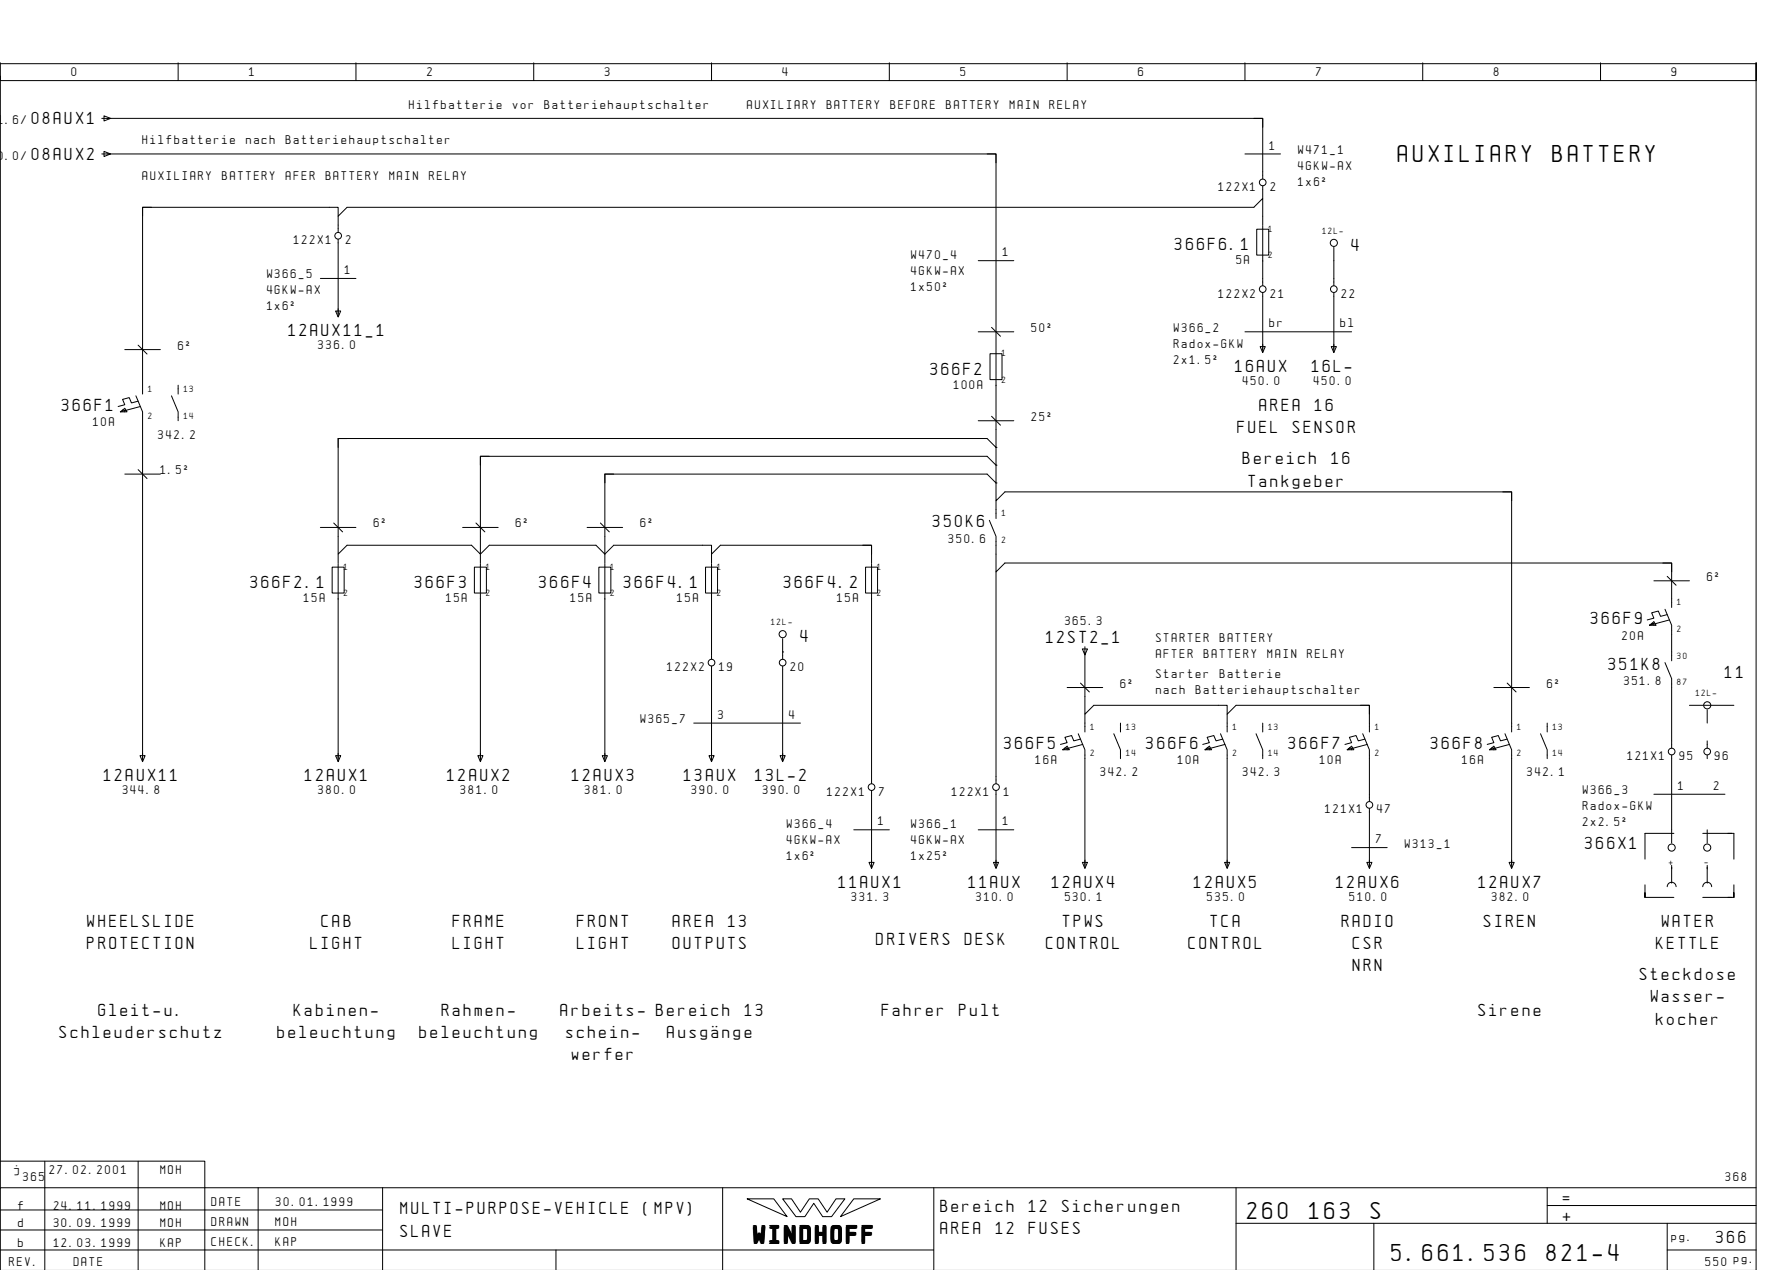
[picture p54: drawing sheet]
<svg xmlns="http://www.w3.org/2000/svg" width="399mm" height="286mm" viewBox="0 0 399 286" stroke-linecap="round" stroke-linejoin="round" font-family="sans-serif">
<defs><g id="words">
<g font-size="4.4">
<text x="314.5" y="36.4">AUXILIARY</text>
<text x="349.3" y="36.4">BATTERY</text>
<text x="280.6" y="274.1">260</text>
<text x="294.5" y="274.1">163</text>
<text x="308.4" y="274.1">S</text>
<text x="169.5" y="279.3">WINDHOFF</text>
<text x="313.1" y="283.6">5.661.536</text>
<text x="347.9" y="283.6">821-4</text>
</g>
<g font-size="3.1">
<text x="7.2" y="27.9">08AUX1</text>
<text x="7.2" y="35.9">08AUX2</text>
<text x="264.3" y="56.3">366F6.1</text>
<text x="304.1" y="56.4">4</text>
<text x="64.9" y="75.6">12AUX11_1</text>
<text x="277.9" y="83.6">16AUX</text>
<text x="295.1" y="83.6">16L-</text>
<text x="209.3" y="84.3">366F2</text>
<text x="13.9" y="92.4">366F1</text>
<text x="283.4" y="92.4">AREA</text>
<text x="295.8" y="92.4">16</text>
<text x="278.4" y="97.4">FUEL</text>
<text x="290.8" y="97.4">SENSOR</text>
<text x="279.6" y="104.4">Bereich</text>
<text x="299.5" y="104.4">16</text>
<text x="280.9" y="109.4">Tankgeber</text>
<text x="209.9" y="118.6">350K6</text>
<text x="56.3" y="132.3">366F2.1</text>
<text x="93.3" y="132.3">366F3</text>
<text x="121.3" y="132.3">366F4</text>
<text x="140.3" y="132.3">366F4.1</text>
<text x="176.3" y="132.3">366F4.2</text>
<text x="357.9" y="140.4">366F9</text>
<text x="180.1" y="144.4">4</text>
<text x="235.4" y="144.6">12ST2_1</text>
<text x="361.9" y="150.6">351K8</text>
<text x="388.1" y="152.4">11</text>
<text x="225.9" y="168.4">366F5</text>
<text x="257.9" y="168.4">366F6</text>
<text x="289.9" y="168.4">366F7</text>
<text x="321.9" y="168.4">366F8</text>
<text x="23.4" y="175.6">12AUX11</text>
<text x="68.6" y="175.6">12AUX1</text>
<text x="100.6" y="175.6">12AUX2</text>
<text x="128.6" y="175.6">12AUX3</text>
<text x="153.9" y="175.6">13AUX</text>
<text x="169.9" y="175.6">13L-2</text>
<text x="356.6" y="190.9">366X1</text>
<text x="188.6" y="199.6">11AUX1</text>
<text x="217.9" y="199.6">11AUX</text>
<text x="236.6" y="199.6">12AUX4</text>
<text x="268.6" y="199.6">12AUX5</text>
<text x="300.6" y="199.6">12AUX6</text>
<text x="332.6" y="199.6">12AUX7</text>
<text x="19.6" y="208.4">WHEELSLIDE</text>
<text x="72.3" y="208.4">CAB</text>
<text x="101.9" y="208.4">FRAME</text>
<text x="129.9" y="208.4">FRONT</text>
<text x="151.4" y="208.4">AREA</text>
<text x="163.8" y="208.4">13</text>
<text x="239.1" y="208.4">TPWS</text>
<text x="272.3" y="208.4">TCA</text>
<text x="301.9" y="208.4">RADIO</text>
<text x="333.9" y="208.4">SIREN</text>
<text x="373.9" y="208.4">WATER</text>
<text x="19.6" y="213.4">PROTECTION</text>
<text x="69.9" y="213.4">LIGHT</text>
<text x="101.9" y="213.4">LIGHT</text>
<text x="129.9" y="213.4">LIGHT</text>
<text x="151.4" y="213.4">OUTPUTS</text>
<text x="197.2" y="212.4">DRIVERS</text>
<text x="217.1" y="212.4">DESK</text>
<text x="235.4" y="213.4">CONTROL</text>
<text x="267.4" y="213.4">CONTROL</text>
<text x="304.3" y="213.4">CSR</text>
<text x="372.6" y="213.4">KETTLE</text>
<text x="304.3" y="218.4">NRN</text>
<text x="368.9" y="220.4">Steckdose</text>
<text x="371.4" y="225.4">Wasser-</text>
<text x="13.4" y="233.4">Schleuderschutz</text>
<text x="22.1" y="228.4">Gleit-u.</text>
<text x="62.4" y="233.4">beleuchtung</text>
<text x="66.1" y="228.4">Kabinen-</text>
<text x="94.4" y="233.4">beleuchtung</text>
<text x="99.4" y="228.4">Rahmen-</text>
<text x="126.1" y="228.4">Arbeits- Bereich</text>
<text x="127.4" y="233.4">schein-</text>
<text x="150.1" y="233.4">AusgÑnge</text>
<text x="167.5" y="228.4">13</text>
<text x="198.4" y="228.4">Fahrer</text>
<text x="215.8" y="228.4">Pult</text>
<text x="332.6" y="228.4">Sirene</text>
<text x="372.6" y="230.4">kocher</text>
<text x="128.6" y="238.4">werfer</text>
<text x="90.1" y="273.1">MULTI-PURPOSE-VEHICLE</text>
<text x="144.8" y="273.1">(MPV)</text>
<text x="211.6" y="272.6">Bereich</text>
<text x="231.5" y="272.6">12</text>
<text x="238.9" y="272.6">Sicherungen</text>
<text x="351.6" y="270.6">=</text>
<text x="351.6" y="274.6">+</text>
<text x="90.1" y="278.1">SLAVE</text>
<text x="211.6" y="277.6">AREA</text>
<text x="224" y="277.6">12</text>
<text x="231.5" y="277.6">FUSES</text>
<text x="386.1" y="279.6">366</text>
</g>
<g font-size="2.3">
<text x="16.1" y="17.1">0</text>
<text x="56.1" y="17.1">1</text>
<text x="96.1" y="17.1">2</text>
<text x="136.1" y="17.1">3</text>
<text x="176.1" y="17.1">4</text>
<text x="216.1" y="17.1">5</text>
<text x="256.1" y="17.1">6</text>
<text x="296.1" y="17.1">7</text>
<text x="336.1" y="17.1">8</text>
<text x="376.1" y="17.1">9</text>
<text x="-.6" y="27.9">1.6/</text>
<text x="92.1" y="24.4">Hilfbatterie</text>
<text x="115.4" y="24.4">vor</text>
<text x="122.5" y="24.4">Batteriehauptschalter</text>
<text x="168.1" y="24.4">AUXILIARY</text>
<text x="186" y="24.4">BATTERY</text>
<text x="200.3" y="24.4">BEFORE</text>
<text x="212.9" y="24.4">BATTERY</text>
<text x="227.2" y="24.4">MAIN</text>
<text x="236.1" y="24.4">RELAY</text>
<text x="-.6" y="35.9">0.0/</text>
<text x="32.1" y="32.4">Hilfbatterie</text>
<text x="55.4" y="32.4">nach</text>
<text x="64.3" y="32.4">Batteriehauptschalter</text>
<text x="285.6" y="33.6">1</text>
<text x="292.1" y="34.6">W471_1</text>
<text x="32.1" y="40.4">AUXILIARY</text>
<text x="50" y="40.4">BATTERY</text>
<text x="64.3" y="40.4">AFER</text>
<text x="73.3" y="40.4">BATTERY</text>
<text x="87.6" y="40.4">MAIN</text>
<text x="96.6" y="40.4">RELAY</text>
<text x="292.1" y="38.2">4GKW-AX</text>
<text x="292.1" y="41.8">1x6˝</text>
<text x="274.1" y="42.9">122X1</text>
<text x="285.8" y="42.9">2</text>
<text x="66.1" y="54.9">122X1</text>
<text x="77.8" y="54.9">2</text>
<text x="205" y="58.3">W470_4</text>
<text x="225.6" y="57.6">1</text>
<text x="278.1" y="59.4">5A</text>
<text x="60.1" y="62.6">W366_5</text>
<text x="77.6" y="61.6">1</text>
<text x="205" y="61.9">4GKW-AX</text>
<text x="205" y="65.5">1x50˝</text>
<text x="60.1" y="66.2">4GKW-AX</text>
<text x="60.1" y="69.8">1x6˝</text>
<text x="274.1" y="66.9">122X2</text>
<text x="285.8" y="66.9">21</text>
<text x="301.8" y="66.9">22</text>
<text x="232.1" y="74.6">50˝</text>
<text x="264.1" y="74.6">W366_2</text>
<text x="285.6" y="73.6">br</text>
<text x="301.6" y="73.6">bl</text>
<text x="40.1" y="78.6">6˝</text>
<text x="71.6" y="78.6">336.0</text>
<text x="264.1" y="78.2">Radox-GKW</text>
<text x="264.1" y="81.8">2x1.5˝</text>
<text x="214.6" y="87.4">100A</text>
<text x="279.6" y="86.6">450.0</text>
<text x="295.6" y="86.6">450.0</text>
<text x="21" y="95.9">10A</text>
<text x="232.1" y="94.6">25˝</text>
<text x="35.6" y="98.6">342.2</text>
<text x="36.1" y="106.6">1.5˝</text>
<text x="84.1" y="118.6">6˝</text>
<text x="116.1" y="118.6">6˝</text>
<text x="144.1" y="118.6">6˝</text>
<text x="213.4" y="122.1">350.6</text>
<text x="384.1" y="130.6">6˝</text>
<text x="68.4" y="135.4">15A</text>
<text x="100.4" y="135.4">15A</text>
<text x="128.4" y="135.4">15A</text>
<text x="152.4" y="135.4">15A</text>
<text x="188.4" y="135.4">15A</text>
<text x="239.6" y="140.5">365.3</text>
<text x="365" y="143.9">20A</text>
<text x="260.1" y="144.4">STARTER</text>
<text x="260.1" y="148">AFTER</text>
<text x="270.8" y="148">BATTERY</text>
<text x="274.4" y="144.4">BATTERY</text>
<text x="285.1" y="148">MAIN</text>
<text x="294.1" y="148">RELAY</text>
<text x="150.1" y="150.9">122X2</text>
<text x="161.8" y="150.9">19</text>
<text x="177.8" y="150.9">20</text>
<text x="252.1" y="154.6">6˝</text>
<text x="260.1" y="152.4">Starter</text>
<text x="274.4" y="152.4">Batterie</text>
<text x="348.1" y="154.6">6˝</text>
<text x="365.4" y="154.1">351.8</text>
<text x="161.6" y="161.6">3</text>
<text x="177.6" y="161.6">4</text>
<text x="260.1" y="156">nach</text>
<text x="269" y="156">Batteriehauptschalter</text>
<text x="144.1" y="162.6">W365_7</text>
<text x="233" y="171.9">16A</text>
<text x="265" y="171.9">10A</text>
<text x="297" y="171.9">10A</text>
<text x="329" y="171.9">16A</text>
<text x="366.1" y="170.9">121X1</text>
<text x="377.8" y="170.9">95</text>
<text x="385.8" y="170.9">96</text>
<text x="27.6" y="178.6">344.8</text>
<text x="71.6" y="178.6">380.0</text>
<text x="103.6" y="178.6">381.0</text>
<text x="131.6" y="178.6">381.0</text>
<text x="155.6" y="178.6">390.0</text>
<text x="171.6" y="178.6">390.0</text>
<text x="186.1" y="178.9">122X1</text>
<text x="197.8" y="178.9">7</text>
<text x="214.1" y="178.9">122X1</text>
<text x="225.8" y="178.9">1</text>
<text x="247.6" y="174.6">342.2</text>
<text x="279.6" y="174.6">342.3</text>
<text x="343.6" y="174.6">342.1</text>
<text x="356.1" y="178.6">W366_3</text>
<text x="377.6" y="177.6">1</text>
<text x="385.6" y="177.6">2</text>
<text x="197.6" y="185.6">1</text>
<text x="225.6" y="185.6">1</text>
<text x="298.1" y="182.9">121X1</text>
<text x="309.8" y="182.9">47</text>
<text x="356.1" y="182.2">Radox-GKW</text>
<text x="356.1" y="185.8">2x2.5˝</text>
<text x="177" y="186.3">W366_4</text>
<text x="177" y="189.9">4GKW-AX</text>
<text x="205" y="186.3">W366_1</text>
<text x="205" y="189.9">4GKW-AX</text>
<text x="309.6" y="189.6">7</text>
<text x="316.1" y="190.6">W313_1</text>
<text x="177" y="193.5">1x6˝</text>
<text x="205" y="193.5">1x25˝</text>
<text x="191.6" y="202.6">331.3</text>
<text x="219.6" y="202.6">310.0</text>
<text x="239.6" y="202.6">530.1</text>
<text x="271.6" y="202.6">535.0</text>
<text x="303.6" y="202.6">510.0</text>
<text x="335.6" y="202.6">382.0</text>
<text x="3.2" y="264">j</text>
<text x="5.2" y="265.6">365</text>
<text x="11.1" y="264">27.02.2001</text>
<text x="36.1" y="264">MOH</text>
<text x="388.2" y="265.6">368</text>
<text x="4.1" y="272">f</text>
<text x="12.1" y="272">24.11.1999</text>
<text x="36.1" y="272">MOH</text>
<text x="47.6" y="271.1">DATE</text>
<text x="47.6" y="275.6">DRAWN</text>
<text x="62" y="275.6">MOH</text>
<text x="62.1" y="271.1">30.01.1999</text>
<text x="4.1" y="276">d</text>
<text x="4.1" y="280.4">b</text>
<text x="12.1" y="276">30.09.1999</text>
<text x="12.1" y="280.4">12.03.1999</text>
<text x="36.1" y="276">MOH</text>
<text x="36.1" y="280.4">KAP</text>
<text x="47.6" y="280.1">CHECK.</text>
<text x="62" y="280.1">KAP</text>
<text x="376.1" y="279.1">pg.</text>
<text x="2.1" y="284.6">REV.</text>
<text x="16.6" y="284.6">DATE</text>
<text x="383.7" y="284.6">550 pg.</text>
</g>
<g font-size="1.6">
<text x="285.4" y="52.1">1</text>
<text x="297.5" y="52.6">12L-</text>
<text x="285.4" y="58.1">2</text>
<text x="225.4" y="80.1">1</text>
<text x="33.4" y="88.1">1</text>
<text x="41.4" y="88.1">13</text>
<text x="225.4" y="86.1">2</text>
<text x="33.4" y="94.1">2</text>
<text x="41.4" y="94.1">14</text>
<text x="225.4" y="116.1">1</text>
<text x="225.4" y="122.1">2</text>
<text x="77.4" y="128.1">1</text>
<text x="109.4" y="128.1">1</text>
<text x="137.4" y="128.1">1</text>
<text x="161.4" y="128.1">1</text>
<text x="197.4" y="128.1">1</text>
<text x="77.4" y="134.1">2</text>
<text x="109.4" y="134.1">2</text>
<text x="137.4" y="134.1">2</text>
<text x="161.4" y="134.1">2</text>
<text x="197.4" y="134.1">2</text>
<text x="377.4" y="136.1">1</text>
<text x="173.5" y="140.6">12L-</text>
<text x="377.4" y="142.1">2</text>
<text x="377.4" y="148.1">30</text>
<text x="377.4" y="154.1">87</text>
<text x="381.5" y="156.6">12L-</text>
<text x="245.4" y="164.1">1</text>
<text x="253.4" y="164.1">13</text>
<text x="277.4" y="164.1">1</text>
<text x="285.4" y="164.1">13</text>
<text x="309.4" y="164.1">1</text>
<text x="341.4" y="164.1">1</text>
<text x="349.4" y="164.1">13</text>
<text x="245.4" y="170.1">2</text>
<text x="253.4" y="170.1">14</text>
<text x="277.4" y="170.1">2</text>
<text x="285.4" y="170.1">14</text>
<text x="309.4" y="170.1">2</text>
<text x="341.4" y="170.1">2</text>
<text x="349.4" y="170.1">14</text>
<text x="375.4" y="194.6">+</text>
<text x="383.4" y="194.6">-</text>
</g>
</g></defs>
<g fill="none" stroke="#000" stroke-width=".22">
<path d="M.1 14.1v4h395v-4v271.6M.1 17.1v250M.1 14.3h395M40.1 14.1v4M80.1 14.1v4M120.1 14.1v4M160.1 14.1v4M200.1 14.1v4M240.1 14.1v4M280.1 14.1v4M320.1 14.1v4M360.1 14.1v4"/>
<path d="M22.9 26.6h1.9M22.9 34.6h1.9M23.4 26l1.5 .6-1.5 .6zM23.4 34l1.5 .6-1.5 .6zM24.1 34.6h200v44M24.1 26.6h260v13.6M222.1 34.6h2v2M280.1 34.6h8M282.1 26.6h2v2M34.1 46.6h-2v2M76.1 48.6v3.6M76.1 53.8v17.4"/>
<path d="M220.1 58.6h8M282.7 51.5h2.7v5.9h-2.7zM284.1 50.6v-6l-2 2h-204l-2 2v-2h-44v42M284.1 41.8v2.8M284.1 50.8v13.4M300.1 55.6v8.6M28.1 78.6h8M31.1 77.6l2 2M72.1 62.6h8M75.5 70h1.2l-.6 1.3zM220.1 74.6h8M222.7 79.5h2.7v5.9h-2.7z"/>
<path d="M223.1 73.6l2 2M224.1 78.8v21.8l-2-2h-146v26l2-2h28l2 2v-22h114l2 2v-4M280.1 74.6h24M283.5 77.9h1.2l-.6 1.4zM284.1 65.8v13.4M299.5 77.9h1.2l-.6 1.4zM300.1 65.8v13.4M27.6 92.2h.5v.4M30.6 89l1.5 3.6v78.6M31.1 90.2l-1.5 .4-.5-1.2-1.5 .4 .5 1.2-1.5 .4M31.6 91.4l-4.5 1.2 1-.8 .5 .8h-1.5M38.6 89l1.5 3.6v2"/>
<path d="M40.1 86.6v2M78.1 98.6h-2v2M220.1 94.6h8M223.1 93.6l2 2M28.1 106.6h8M31.1 105.6l2 2M72.1 118.6h8M75.1 117.6l2 2M104.1 118.6h8M107.1 117.6l2 2M110.1 102.6h-2v2M132.1 118.6h8"/>
<path d="M135.1 117.6l2 2M138.1 106.6h-2v2M222.6 117l1.5 3.6v8l2-2h150v10M224.1 100.6h.1M224.1 104.6h.1M224.1 108.6h.1M224.1 112.6v4M224.1 108.6v4l2-2h114v54M224.1 104.6v4l-2-2h-86v18l-2-2h-24l-2 2v2M338.1 110.6h2v2M74.7 127.5h2.7v5.9h-2.7zM76.1 124.6v2"/>
<path d="M76.1 126.8v44.4M106.7 127.5h2.7v5.9h-2.7zM108.1 126.8v44.4M134.7 127.5h2.7v5.9h-2.7zM136.1 126.6v-2l2-2h22v2l2-2h34v4M136.1 126.8v44.4M158.7 127.5h2.7v5.9h-2.7zM160.1 124.6v2M160.1 126.8v21.4M194.1 122.6h2v2M194.7 127.5h2.7v5.9h-2.7zM196.1 126.8v49.4"/>
<path d="M224.1 128.6v47.6M372.1 130.6h8M374.1 126.6h2v2M374.6 137l1.5 3.6v8M375.1 138.2l-1.5 .4-.5-1.2-1.5 .4 .5 1.2-1.5 .4M375.1 129.6l2 2M375.6 139.4l-4.5 1.2 1-.8 .5 .8h-1.5M160.1 149.8v21.4M176.1 146.6h.1M176.1 143.6v4.6M176.1 149.8v21.4M240.1 154.6h8"/>
<path d="M243.1 153.6l2 2M243.5 146h1.2l-.6 1.3zM244.1 145.5v15.1l2-2h30v2l2-2h30v6M306.1 158.6h2v2M336.1 154.6h8M339.1 153.6l2 2M371.6 140.2h.5v.4M374.6 149l1.5 3.6v15.6M380.1 158.6h10M384.1 159.6v3M31.5 170h1.2l-.6 1.3zM75.5 170h1.2l-.6 1.3z"/>
<path d="M107.5 170h1.2l-.6 1.3zM135.5 170h1.2l-.6 1.3zM156.1 162.6h24M159.5 170h1.2l-.6 1.3zM175.5 170h1.2l-.6 1.3zM196.1 177.8v17.4M224.1 177.8v17.4M239.6 168.2h.5v.4M242.6 165l1.5 3.6v26.6M243.1 166.2l-1.5 .4-.5-1.2-1.5 .4 .5 1.2-1.5 .4M243.6 167.4l-4.5 1.2 1-.8 .5 .8h-1.5M244.1 160.6v4"/>
<path d="M250.6 165l1.5 3.6v2M252.1 162.6v2M271.6 168.2h.5v.4M274.6 165l1.5 3.6v26.6M275.1 166.2l-1.5 .4-.5-1.2-1.5 .4 .5 1.2-1.5 .4M275.6 167.4l-4.5 1.2 1-.8 .5 .8h-1.5M276.1 160.6v4M282.6 165l1.5 3.6v2M284.1 162.6v2M303.6 168.2h.5v.4M306.6 165l1.5 3.6v11.6M307.1 166.2l-1.5 .4-.5-1.2-1.5 .4 .5 1.2-1.5 .4"/>
<path d="M307.6 167.4l-4.5 1.2 1-.8 .5 .8h-1.5M335.6 168.2h.5v.4M338.6 165l1.5 3.6v26.6M339.1 166.2l-1.5 .4-.5-1.2-1.5 .4 .5 1.2-1.5 .4M339.6 167.4l-4.5 1.2 1-.8 .5 .8h-1.5M346.6 165l1.5 3.6v2M348.1 162.6v2M372.1 178.6h16M376.1 169.8v19.8M384.1 166.6v1.6M384.1 169.8v.8M192.1 186.6h8"/>
<path d="M195.5 194h1.2l-.6 1.3zM220.1 186.6h8M223.5 194h1.2l-.6 1.3zM243.5 194h1.2l-.6 1.3zM275.5 194h1.2l-.6 1.3zM304.1 190.6h8M307.5 194h1.2l-.6 1.3zM308.1 181.8v13.4M339.5 194h1.2l-.6 1.3zM370.1 199v2.8v-1M375.1 199.4a1 1 0 0 1 1-1 1 1 0 0 1 1 1M376.1 194.6v4"/>
<path d="M376.6 187.4h-6.5v5.8M383.1 199.4a1 1 0 0 1 1-1 1 1 0 0 1 1 1M383.1 187.4h7v5.8M384.1 186.6v3M384.1 194.6v4M390.1 199v2.8v-1M370.1 201.8h6.5M383.1 201.8h7M.1 261.1h46v6.1M10.1 261.1v24.5M31.1 261.1v24.5M46.1 267.1v18.6"/>
<path d="M58.1 267.1v18.6M86.1 272.1h-86M86.1 276.6h-86M86.1 267.1v18.6M162.6 267.1v18.6M168.1 269.6h6l3 4zM176.1 269.6h2l2 3 2-3h2l2 3 2-3h2l-3 4h-2l-2-3-2 3h-2zM192.1 269.6h6l-9 4zM210.1 267.1v18.6M278.1 275.1h117M278.1 267.1v18.6M309.1 275.1v10.6"/>
<path d="M348.1 271.1h47M348.1 267.1v8M375.1 275.1v10.6M395.1 267.1h-395v18.6M125.1 281.1v4.6M210.1 281.1h-210M375.1 281.1h20"/>
<circle cx="76.1" cy="53" r=".75"/>
<circle cx="284.1" cy="41" r=".75"/>
<circle cx="300.1" cy="54.6" r=".8"/>
<circle cx="284.1" cy="65" r=".75"/>
<circle cx="300.1" cy="65" r=".75"/>
<circle cx="160.1" cy="149" r=".75"/>
<circle cx="176.1" cy="149" r=".75"/>
<circle cx="176.1" cy="142.6" r=".8"/>
<circle cx="384.1" cy="158.6" r=".8"/>
<circle cx="196.1" cy="177" r=".75"/>
<circle cx="224.1" cy="177" r=".75"/>
<circle cx="376.1" cy="169" r=".75"/>
<circle cx="384.1" cy="169" r=".75"/>
<circle cx="308.1" cy="181" r=".75"/>
<circle cx="376.1" cy="190.6" r=".8"/>
<circle cx="384.1" cy="190.6" r=".8"/>
</g>
<use href="#words"/>
</svg>
